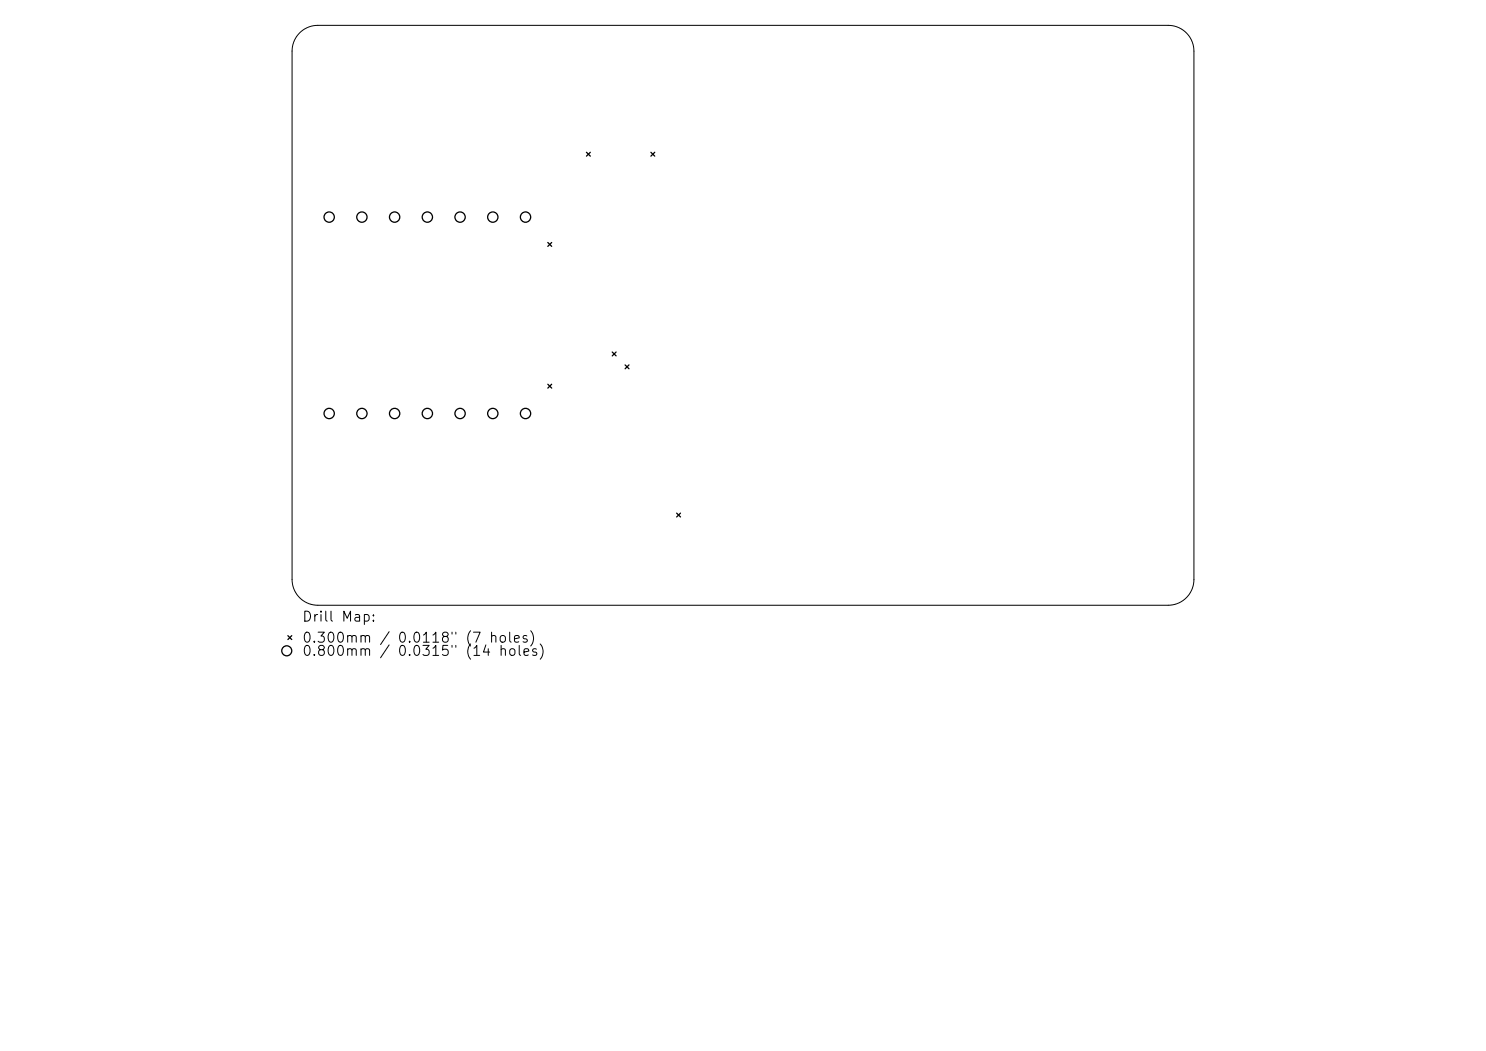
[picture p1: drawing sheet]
<svg xmlns="http://www.w3.org/2000/svg" width="297mm" height="210mm" viewBox="0 0 297 210" stroke-linecap="round" stroke-linejoin="round" font-family="sans-serif">
<defs><g id="words">
<g font-size="2">
<text x="60.2" y="124.7">Drill Map:</text>
<text x="60.2" y="128.9">0.300mm / 0.0118&quot; (7 holes)</text>
<text x="60.2" y="131.6">0.800mm</text>
<text x="79.3" y="131.6">0.0315&quot; (14</text>
</g>
</g></defs>
<path d="M59.9 6.6a5.2 5.2 0 0 1 3.6-1.5h170a5.2 5.2 0 0 1 5.1 5.1v105.6a5.2 5.2 0 0 1-5.1 5.1h-170a5.2 5.2 0 0 1-5.1-5.1v-105.6a5.1 5.1 0 0 1 1.5-3.6z" fill="none" stroke="#000" stroke-width=".2"/>
<g fill="none" stroke="#000" stroke-width=".26">
<path d="M117.2 30.4l.8 .8M118 30.4l-.8 .8M130.1 30.4l.8 .8M130.9 30.4l-.8 .8M109.5 48.5l.8 .7M110.3 48.5l-.8 .7M109.5 76.8l.8 .8M110.3 76.8l-.8 .8M122.4 70.3l.7 .8M123.1 70.3l-.7 .8M124.9 72.9l.8 .8M125.7 72.9l-.8 .8"/>
<path d="M135.2 102.5l.8 .8M136 102.5l-.8 .8M57.5 127l.8 .8M58.3 127l-.8 .8"/>
<circle cx="65.8" cy="43.4" r="1.03"/>
<circle cx="72.3" cy="43.4" r="1.03"/>
<circle cx="78.9" cy="43.4" r="1.03"/>
<circle cx="85.4" cy="43.4" r="1.03"/>
<circle cx="92" cy="43.4" r="1.03"/>
<circle cx="98.5" cy="43.4" r="1.03"/>
<circle cx="105" cy="43.4" r="1.03"/>
<circle cx="65.8" cy="82.6" r="1.03"/>
<circle cx="72.3" cy="82.6" r="1.03"/>
<circle cx="78.9" cy="82.6" r="1.03"/>
<circle cx="85.4" cy="82.6" r="1.03"/>
<circle cx="92" cy="82.6" r="1.03"/>
<circle cx="98.5" cy="82.6" r="1.03"/>
<circle cx="105" cy="82.6" r="1.03"/>
<circle cx="57.3" cy="130" r="1"/>
</g>
<use href="#words"/>
</svg>
